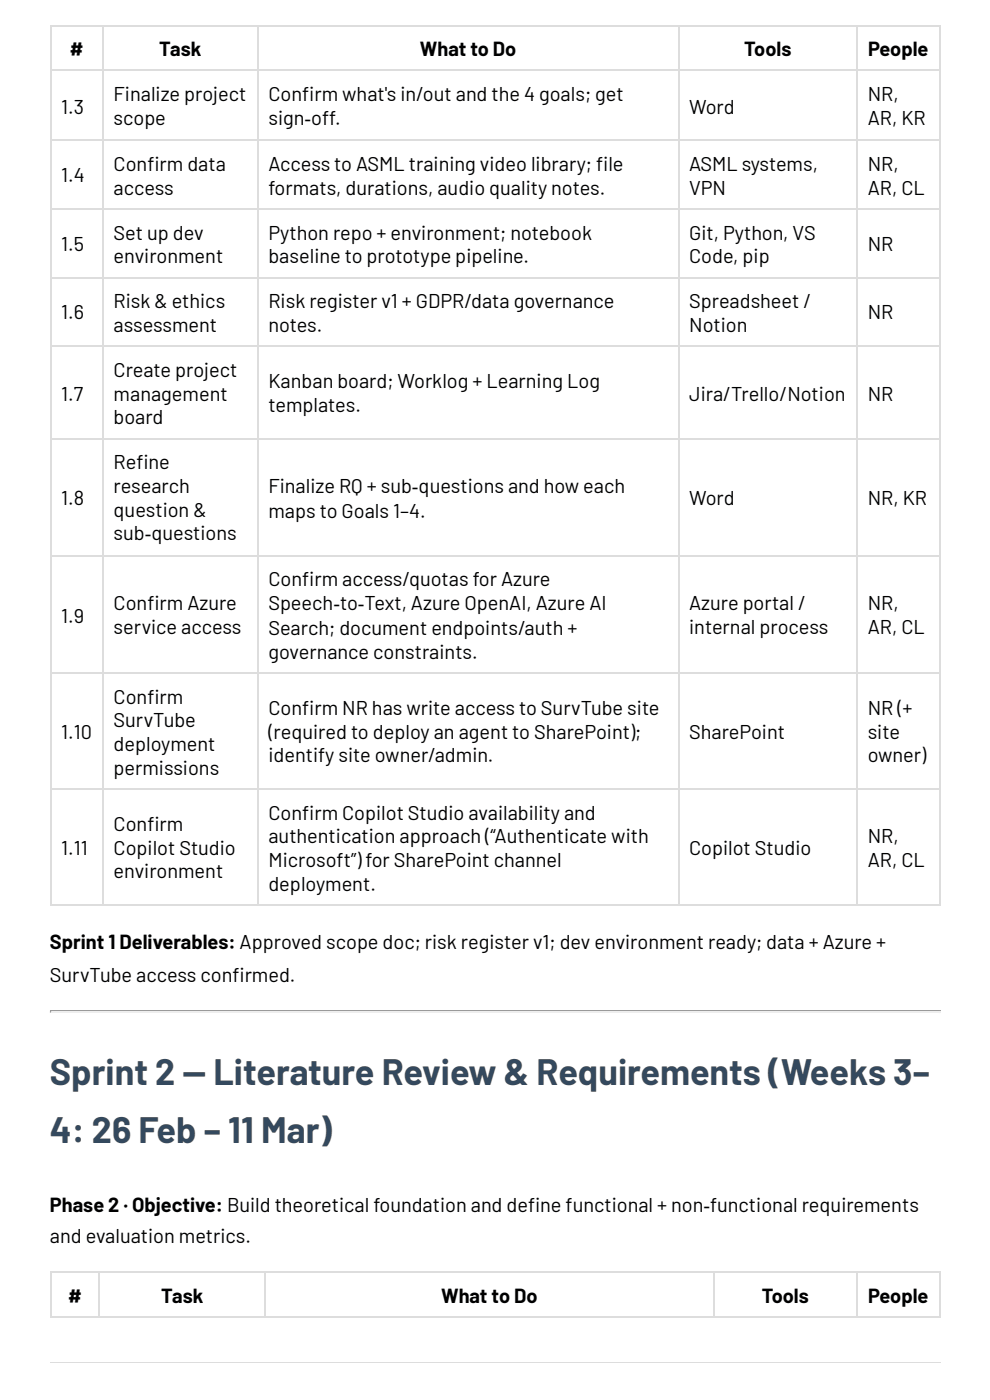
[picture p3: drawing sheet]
<svg xmlns="http://www.w3.org/2000/svg" width="210mm" height="297mm" viewBox="0 0 210 297" stroke-linecap="round" stroke-linejoin="round" font-family="sans-serif">
<defs><g id="words">
<g font-size="7.6" fill="#34495e">
<text x="10.6" y="230.3">Sprint 2 — Literature Review &amp; Requirements (Weeks 3–</text>
<text x="10.6" y="242.5">4: 26 Feb – 11 Mar)</text>
</g>
<g font-size="4.2">
<text x="14.8" y="11.9">#</text>
<text x="33.8" y="11.9">Task</text>
<text x="89" y="11.9">What to Do</text>
<text x="157.8" y="11.9">Tools</text>
<text x="184" y="11.9">People</text>
<text x="24.1" y="21.4">Finalize project</text>
<text x="56.9" y="21.4">Confi rm what's in/out and the 4 goals; get</text>
<text x="184" y="21.4">NR,</text>
<text x="13" y="24.1">1.3</text>
<text x="24.1" y="26.5">scope</text>
<text x="56.9" y="26.5">sign‑off.</text>
<text x="146.1" y="24.1">Word</text>
<text x="184" y="26.5">AR, KR</text>
<text x="13" y="38.6">1.4</text>
<text x="24.1" y="36.3">Confi rm data</text>
<text x="24.1" y="41.3">access</text>
<text x="56.9" y="36.3">Access to ASML training video library; fi le</text>
<text x="56.9" y="41.3">formats, durations, audio quality notes.</text>
<text x="146.1" y="36.3">ASML systems,</text>
<text x="146.1" y="41.3">VPN</text>
<text x="184" y="36.3">NR,</text>
<text x="184" y="41.3">AR, CL</text>
<text x="13" y="53.2">1.5</text>
<text x="24.1" y="50.8">Set up dev</text>
<text x="56.9" y="50.8">Python repo + environment; notebook</text>
<text x="146.1" y="50.8">Git, Python, VS</text>
<text x="184" y="53.2">NR</text>
<text x="24.1" y="55.8">environment</text>
<text x="56.9" y="55.8">baseline to prototype pipeline.</text>
<text x="146.1" y="55.8">Code, pip</text>
<text x="24.1" y="65.4">Risk &amp; ethics</text>
<text x="56.9" y="65.4">Risk register v1 + GDPR/data governance</text>
<text x="146.1" y="65.4">Spreadsheet /</text>
<text x="13" y="67.8">1.6</text>
<text x="24.1" y="70.4">assessment</text>
<text x="56.9" y="70.4">notes.</text>
<text x="146.1" y="70.4">Notion</text>
<text x="184" y="67.8">NR</text>
<text x="24.1" y="79.9">Create project</text>
<text x="56.9" y="82.3">Kanban board; Worklog + Learning Log</text>
<text x="13" y="85">1.7</text>
<text x="24.1" y="85">management</text>
<text x="24.1" y="90">board</text>
<text x="56.9" y="87.3">templates.</text>
<text x="146.1" y="85">Jira/Trello/Notion</text>
<text x="184" y="85">NR</text>
<text x="24.1" y="99.5">Refi ne</text>
<text x="13" y="107.2">1.8</text>
<text x="24.1" y="104.6">research</text>
<text x="56.9" y="104.6">Finalize RQ + sub‑questions and how each</text>
<text x="146.1" y="107.2">Word</text>
<text x="184" y="107.2">NR, KR</text>
<text x="24.1" y="109.6">question &amp;</text>
<text x="56.9" y="109.8">maps to Goals 1–4.</text>
<text x="24.1" y="114.6">sub‑questions</text>
<text x="56.9" y="124.4">Confi rm access/quotas for Azure</text>
<text x="24.1" y="129.4">Confi rm Azure</text>
<text x="56.9" y="129.4">Speech‑to‑Text, Azure OpenAI, Azure AI</text>
<text x="146.1" y="129.4">Azure portal /</text>
<text x="184" y="129.4">NR,</text>
<text x="13" y="132.1">1.9</text>
<text x="24.1" y="134.5">service access</text>
<text x="56.9" y="134.7">Search; document endpoints/auth +</text>
<text x="146.1" y="134.5">internal process</text>
<text x="184" y="134.5">AR, CL</text>
<text x="56.9" y="139.8">governance constraints.</text>
<text x="24.1" y="149.3">Confi rm</text>
<text x="24.1" y="154.3">SurvTube</text>
<text x="56.9" y="151.7">Confi rm NR has write access to SurvTube site</text>
<text x="184" y="151.7">NR (+</text>
<text x="13" y="156.7">1.10</text>
<text x="24.1" y="159.3">deployment</text>
<text x="56.9" y="156.7">(required to deploy an agent to SharePoint);</text>
<text x="56.9" y="161.7">identify site owner/admin.</text>
<text x="146.1" y="156.7">SharePoint</text>
<text x="184" y="156.7">site</text>
<text x="184" y="161.7">owner)</text>
<text x="24.1" y="164.4">permissions</text>
<text x="56.9" y="173.9">Confi rm Copilot Studio availability and</text>
<text x="24.1" y="176.3">Confi rm</text>
<text x="56.9" y="178.9">authentication approach (“Authenticate with</text>
<text x="184" y="178.9">NR,</text>
<text x="13" y="181.3">1.11</text>
<text x="24.1" y="181.3">Copilot Studio</text>
<text x="56.9" y="184">Microsoft”) for SharePoint channel</text>
<text x="146.1" y="181.3">Copilot Studio</text>
<text x="184" y="184">AR, CL</text>
<text x="24.1" y="186.3">environment</text>
<text x="56.9" y="189">deployment.</text>
<text x="10.6" y="201.4">Sprint 1 Deliverables: Approved scope doc; risk register v1; dev environment ready; data + Azure +</text>
<text x="10.6" y="208.3">SurvTube access confi rmed.</text>
<text x="10.6" y="257">Phase 2 · Objective: Build theoretical foundation and defi ne functional + non‑functional requirements</text>
<text x="10.6" y="263.6">and evaluation metrics.</text>
<text x="14.4" y="276.3">#</text>
<text x="34.2" y="276.3">Task</text>
<text x="93.5" y="276.3">What to Do</text>
<text x="161.5" y="276.3">Tools</text>
<text x="184" y="276.3">People</text>
</g>
</g></defs>
<g fill="none" stroke="#ddd" stroke-width=".26">
<path d="M10.6 15h188.7M10.6 5.4h188.7M10.7 5.3v186.9M21.8 5.3v186.9M54.7 5.3v186.9M143.9 5.3v186.9M181.7 5.3v186.9M199.2 5.3v186.9M10.6 29.8h188.7M10.6 58.9h188.7M10.6 44.3h188.7M10.6 73.5h188.7"/>
<path d="M10.6 93h188.7M10.6 117.9h188.7M10.6 142.8h188.7M10.6 167.4h188.7M10.6 192h188.7"/>
</g>
<path d="M10.6 214.5h188.7" fill="none" stroke="#9a9a9a" stroke-width=".26"/>
<path d="M10.6 214.8h188.7" fill="none" stroke="#eee" stroke-width=".26"/>
<path d="M199.1 214.7l.2-.3v.5h-.2z" fill="#eee"/>
<path d="M10.6 214.4h.3v.3l-.3 .2z" fill="#9a9a9a"/>
<g fill="#fff">
<path d="M10.6 269.7h10.3v9.6h-10.3z"/>
<path d="M20.9 269.7h35.2v9.6h-35.2z"/>
<path d="M56.1 269.7h95v9.6h-95z"/>
<path d="M151.1 269.7h30.5v9.6h-30.5z"/>
<path d="M181.6 269.7h17.5v9.6h-17.5z"/>
</g>
<path d="M10.6 269.9h188.7M10.6 279.4h188.7M10.7 269.7v9.8M21 269.7v9.8M56.2 269.7v9.8M151.3 269.7v9.8M181.7 269.7v9.8M199.2 269.7v9.8" fill="none" stroke="#ddd" stroke-width=".26"/>
<path d="M181.6 289.1h17.7" fill="none" stroke="#ddd" stroke-width=".21"/>
<path d="M199.1 289.1h.2z" fill="#ddd"/>
<path d="M151.1 289.1h30.7" fill="none" stroke="#ddd" stroke-width=".21"/>
<path d="M181.6 289.1h.2z" fill="#ddd"/>
<path d="M56.1 289.1h95.3" fill="none" stroke="#ddd" stroke-width=".21"/>
<path d="M151.1 289.1h.3z" fill="#ddd"/>
<path d="M20.9 289.1h35.5" fill="none" stroke="#ddd" stroke-width=".21"/>
<path d="M56.1 289.1h.3z" fill="#ddd"/>
<path d="M10.6 289.1h10.6" fill="none" stroke="#ddd" stroke-width=".21"/>
<g fill="#ddd">
<path d="M10.6 289.1h.3z"/>
<path d="M20.9 289.1h.3z"/>
</g>
<use href="#words"/>
</svg>
